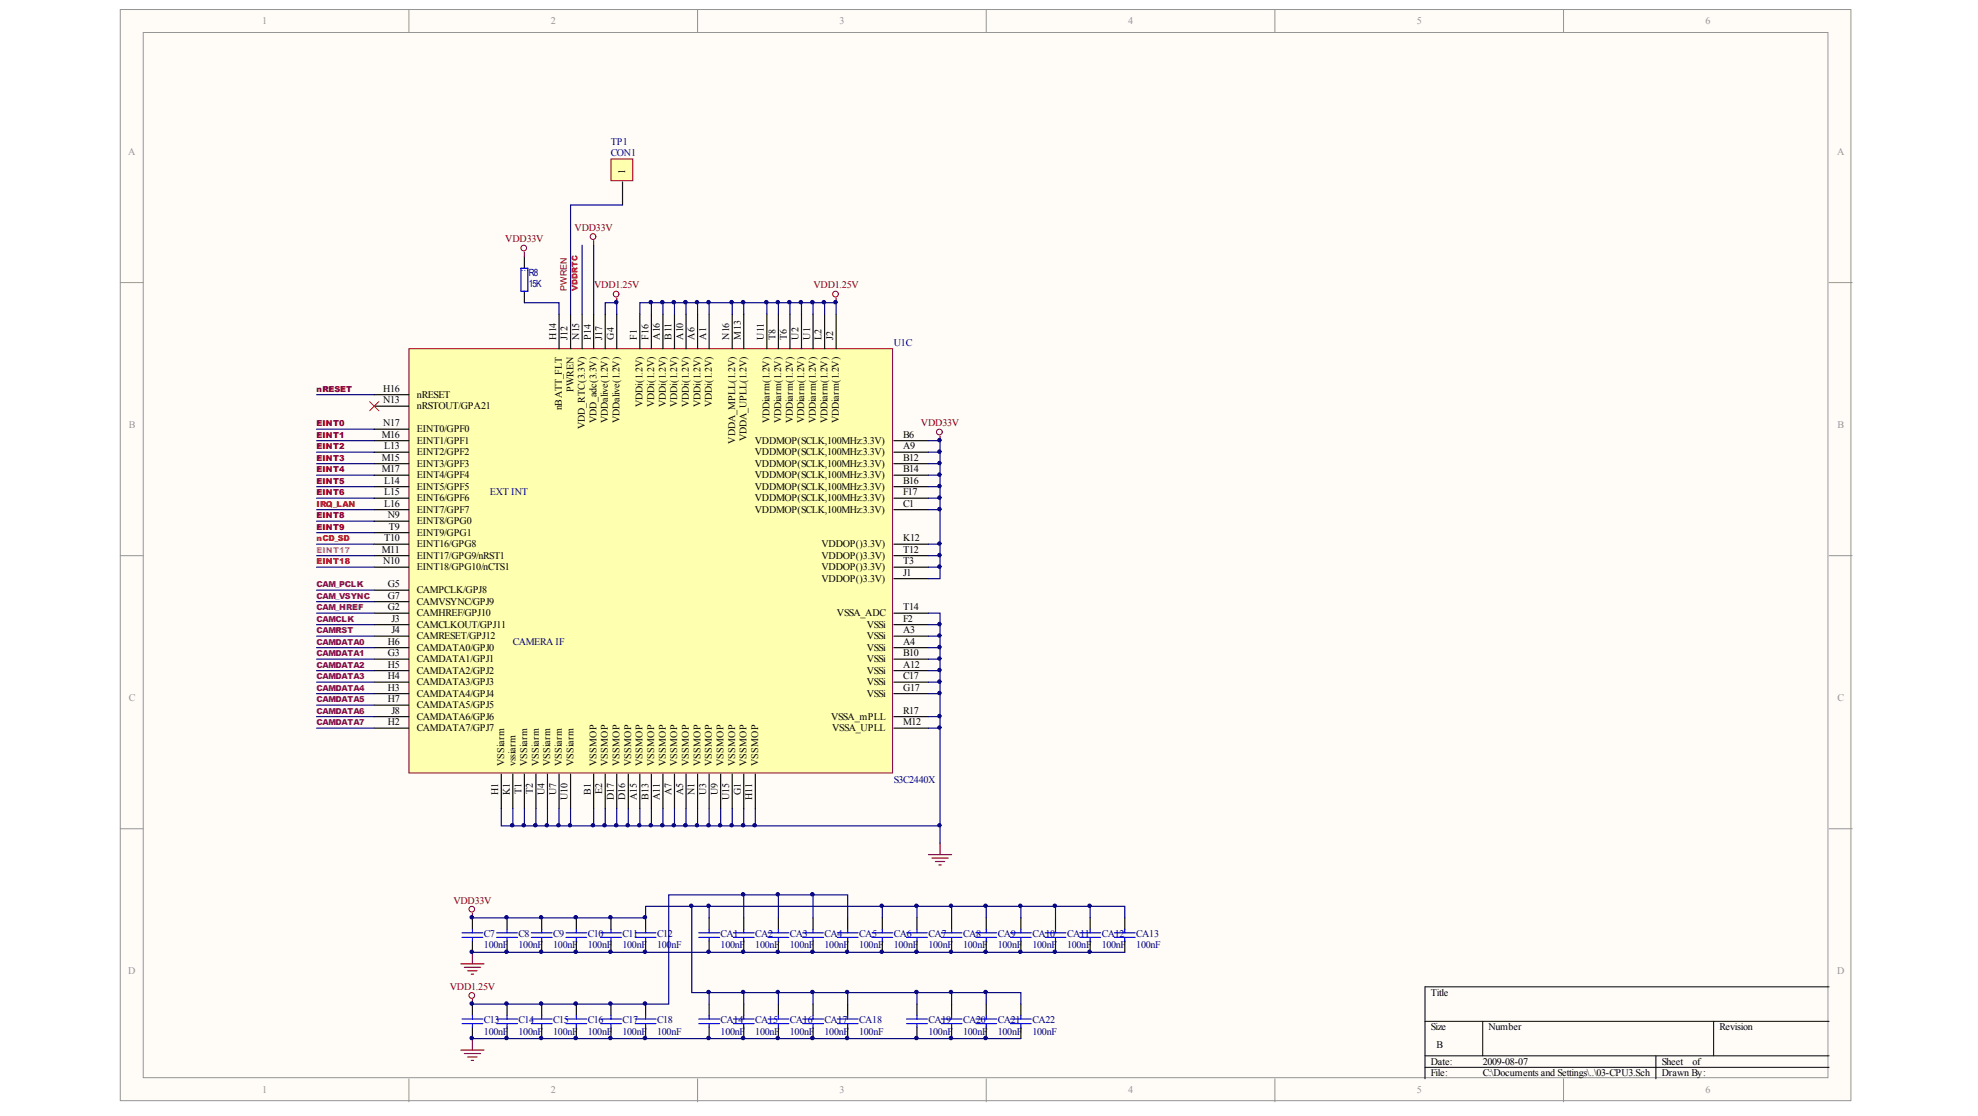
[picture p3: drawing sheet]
<svg xmlns="http://www.w3.org/2000/svg" width="234mm" height="132mm" viewBox="0 0 234 132" stroke-linecap="round" stroke-linejoin="round" font-family="sans-serif">
<defs><g id="words">
<g font-size="1.2" fill="#959595">
<text x="31" y="2.9">1</text>
<text x="65.1" y="2.9">2</text>
<text x="99.3" y="2.9">3</text>
<text x="133.4" y="2.9">4</text>
<text x="167.5" y="2.9">5</text>
<text x="201.7" y="2.9">6</text>
<text x="15.2" y="18.3">A</text>
<text x="217.2" y="18.3">A</text>
<text x="15.2" y="50.6">B</text>
<text x="217.3" y="50.6">B</text>
<text x="15.2" y="82.9">C</text>
<text x="217.3" y="82.9">C</text>
<text x="15.2" y="115.2">D</text>
<text x="217.2" y="115.2">D</text>
<text x="31" y="129.3">1</text>
<text x="65.1" y="129.3">2</text>
<text x="99.3" y="129.3">3</text>
<text x="133.4" y="129.3">4</text>
<text x="167.5" y="129.3">5</text>
<text x="201.7" y="129.3">6</text>
</g>
<g font-size="1.2" fill="#000080">
<text x="72.2" y="17.1">TP1</text>
<text x="72.2" y="18.5">CON1</text>
<text x="62.6" y="32.6">R8</text>
<text x="62.6" y="34">15K</text>
<text x="105.7" y="40.9">U1C</text>
<text x="57.9" y="58.6">EXT INT</text>
<text x="60.6" y="76.2">CAMERA IF</text>
<text x="105.7" y="92.5">S3C2440X</text>
<text x="57.2" y="110.8">C7</text>
<text x="57.2" y="112.1">100nF</text>
<text x="61.3" y="110.8">C8</text>
<text x="61.3" y="112.1">100nF</text>
<text x="65.4" y="110.8">C9</text>
<text x="65.4" y="112.1">100nF</text>
<text x="69.5" y="110.8">C10</text>
<text x="69.5" y="112.1">100nF</text>
<text x="73.6" y="110.8">C11</text>
<text x="73.6" y="112.1">100nF</text>
<text x="77.7" y="110.8">C12</text>
<text x="77.7" y="112.1">100</text>
<text x="79.4" y="112.1">nF</text>
<text x="85.2" y="110.8">CA1</text>
<text x="85.2" y="112.1">100nF</text>
<text x="89.3" y="110.8">CA2</text>
<text x="89.3" y="112.1">100nF</text>
<text x="93.4" y="110.8">CA3</text>
<text x="93.4" y="112.1">100nF</text>
<text x="97.5" y="110.8">CA4</text>
<text x="97.5" y="112.1">100nF</text>
<text x="101.6" y="110.8">CA5</text>
<text x="101.6" y="112.1">100nF</text>
<text x="105.7" y="110.8">CA6</text>
<text x="105.7" y="112.1">100nF</text>
<text x="109.8" y="110.8">CA7</text>
<text x="109.8" y="112.1">100nF</text>
<text x="113.9" y="110.8">CA8</text>
<text x="113.9" y="112.1">100nF</text>
<text x="118" y="110.8">CA9</text>
<text x="118" y="112.1">100nF</text>
<text x="122.1" y="110.8">CA10</text>
<text x="122.1" y="112.1">100nF</text>
<text x="126.2" y="110.8">CA11</text>
<text x="126.2" y="112.1">100nF</text>
<text x="130.3" y="110.8">CA12</text>
<text x="130.3" y="112.1">100nF</text>
<text x="134.4" y="110.8">CA13</text>
<text x="134.4" y="112.1">100nF</text>
<text x="57.2" y="121">C13</text>
<text x="57.2" y="122.3">100nF</text>
<text x="61.3" y="121">C14</text>
<text x="61.3" y="122.3">100nF</text>
<text x="65.4" y="121">C15</text>
<text x="65.4" y="122.3">100nF</text>
<text x="69.5" y="121">C16</text>
<text x="69.5" y="122.3">100nF</text>
<text x="73.6" y="121">C17</text>
<text x="73.6" y="122.3">100nF</text>
<text x="77.7" y="121">C18</text>
<text x="77.7" y="122.3">100nF</text>
<text x="85.2" y="121">CA14</text>
<text x="85.2" y="122.3">100nF</text>
<text x="89.3" y="121">CA15</text>
<text x="89.3" y="122.3">100nF</text>
<text x="93.4" y="121">CA16</text>
<text x="93.4" y="122.3">100nF</text>
<text x="97.5" y="121">CA17</text>
<text x="97.5" y="122.3">100nF</text>
<text x="101.6" y="121">CA18</text>
<text x="101.6" y="122.3">100nF</text>
<text x="109.8" y="121">CA19</text>
<text x="109.8" y="122.3">100nF</text>
<text x="113.9" y="121">CA20</text>
<text x="113.9" y="122.3">100nF</text>
<text x="118" y="121">CA21</text>
<text x="118" y="122.3">100nF</text>
<text x="122.1" y="121">CA22</text>
<text x="122.1" y="122.3">100nF</text>
</g>
<g font-size="1.2">
<text x="73.9" y="20.6" transform="rotate(-90 73.9 20.6)">1</text>
<text x="65.7" y="40.1" transform="rotate(-90 65.7 40.1)">H14</text>
<text x="67.1" y="40.1" transform="rotate(-90 67.1 40.1)">J12</text>
<text x="68.5" y="40.1" transform="rotate(-90 68.5 40.1)">N15</text>
<text x="69.8" y="40.1" transform="rotate(-90 69.8 40.1)">P14</text>
<text x="71.2" y="40.1" transform="rotate(-90 71.2 40.1)">J17</text>
<text x="72.6" y="40.1" transform="rotate(-90 72.6 40.1)">G4</text>
<text x="75.3" y="40.1" transform="rotate(-90 75.3 40.1)">F1</text>
<text x="76.7" y="40.1" transform="rotate(-90 76.7 40.1)">F16</text>
<text x="78" y="40.1" transform="rotate(-90 78 40.1)">A16</text>
<text x="79.4" y="40.1" transform="rotate(-90 79.4 40.1)">B11</text>
<text x="80.8" y="40.1" transform="rotate(-90 80.8 40.1)">A10</text>
<text x="82.1" y="40.1" transform="rotate(-90 82.1 40.1)">A6</text>
<text x="83.5" y="40.1" transform="rotate(-90 83.5 40.1)">A1</text>
<text x="86.2" y="40.1" transform="rotate(-90 86.2 40.1)">N16</text>
<text x="87.6" y="40.1" transform="rotate(-90 87.6 40.1)">M13</text>
<text x="90.3" y="40.1" transform="rotate(-90 90.3 40.1)">U11</text>
<text x="91.7" y="40.1" transform="rotate(-90 91.7 40.1)">T8</text>
<text x="93.1" y="40.1" transform="rotate(-90 93.1 40.1)">T6</text>
<text x="94.4" y="40.1" transform="rotate(-90 94.4 40.1)">U2</text>
<text x="95.8" y="40.1" transform="rotate(-90 95.8 40.1)">U1</text>
<text x="97.2" y="40.1" transform="rotate(-90 97.2 40.1)">L2</text>
<text x="98.5" y="40.1" transform="rotate(-90 98.5 40.1)">J2</text>
<text x="45.3" y="46.3">H16</text>
<text x="45.3" y="47.7">N13</text>
<text x="49.3" y="47">nRESET</text>
<text x="67.8" y="46.4" transform="rotate(-90 67.8 46.4)">PWREN</text>
<text x="45.1" y="51.8">M16</text>
<text x="45.3" y="50.4">N17</text>
<text x="45.4" y="53.1">L13</text>
<text x="49.3" y="48.4">nRSTOUT/GPA21</text>
<text x="49.3" y="51.1">EINT0/GPF0</text>
<text x="49.3" y="52.4">EINT1/GPF1</text>
<text x="49.3" y="53.8">EINT2/GPF2</text>
<text x="66.4" y="48.5" transform="rotate(-90 66.4 48.5)">nBATT_FLT</text>
<text x="69.2" y="50.8" transform="rotate(-90 69.2 50.8)">VDD_RTC(3.3V)</text>
<text x="70.5" y="50.1" transform="rotate(-90 70.5 50.1)">VDD_adc(3.3V)</text>
<text x="71.9" y="50.1" transform="rotate(-90 71.9 50.1)">VDDalive(1.2V)</text>
<text x="73.3" y="50.1" transform="rotate(-90 73.3 50.1)">VDDalive(1.2V)</text>
<text x="76" y="48.1" transform="rotate(-90 76 48.1)">VDDi(1.2V)</text>
<text x="77.4" y="48.1" transform="rotate(-90 77.4 48.1)">VDDi(1.2V)</text>
<text x="78.7" y="48.1" transform="rotate(-90 78.7 48.1)">VDDi(1.2V)</text>
<text x="80.1" y="48.1" transform="rotate(-90 80.1 48.1)">VDDi(1.2V)</text>
<text x="81.5" y="48.1" transform="rotate(-90 81.5 48.1)">VDDi(1.2V)</text>
<text x="82.8" y="48.1" transform="rotate(-90 82.8 48.1)">VDDi(1.2V)</text>
<text x="84.2" y="48.1" transform="rotate(-90 84.2 48.1)">VDDi(1.2V)</text>
<text x="86.9" y="52.4" transform="rotate(-90 86.9 52.4)">VDDA_MPLL(1.2V)</text>
<text x="88.3" y="52.2" transform="rotate(-90 88.3 52.2)">VDDA_UPLL(1.2V)</text>
<text x="89.3" y="53.8">VDDMOP(SCLK,100MHz:3.3V)</text>
<text x="89.3" y="52.4">VDDMOP(SCLK,100MHz:3.3V)</text>
<text x="91" y="50.1" transform="rotate(-90 91 50.1)">VDDiarm(1.2V)</text>
<text x="92.4" y="50.1" transform="rotate(-90 92.4 50.1)">VDDiarm(1.2V)</text>
<text x="93.7" y="50.1" transform="rotate(-90 93.7 50.1)">VDDiarm(1.2V)</text>
<text x="95.1" y="50.1" transform="rotate(-90 95.1 50.1)">VDDiarm(1.2V)</text>
<text x="96.5" y="50.1" transform="rotate(-90 96.5 50.1)">VDDiarm(1.2V)</text>
<text x="97.8" y="50.1" transform="rotate(-90 97.8 50.1)">VDDiarm(1.2V)</text>
<text x="99.2" y="50.1" transform="rotate(-90 99.2 50.1)">VDDiarm(1.2V)</text>
<text x="106.8" y="53.1">A9</text>
<text x="106.8" y="51.8">B6</text>
<text x="45.1" y="54.5">M15</text>
<text x="45.1" y="55.8">M17</text>
<text x="45.4" y="57.2">L14</text>
<text x="45.4" y="58.6">L15</text>
<text x="45.4" y="59.9">L16</text>
<text x="49.3" y="55.2">EINT3/GPF3</text>
<text x="49.3" y="56.5">EINT4/GPF4</text>
<text x="49.3" y="57.9">EINT5/GPF5</text>
<text x="49.3" y="59.2">EINT6/GPF6</text>
<text x="89.3" y="59.2">VDDMOP(SCLK,100MHz:3.3V)</text>
<text x="89.3" y="57.9">VDDMOP(SCLK,100MHz:3.3V)</text>
<text x="89.3" y="56.5">VDDMOP(SCLK,100MHz:3.3V)</text>
<text x="89.3" y="55.2">VDDMOP(SCLK,100MHz:3.3V)</text>
<text x="106.8" y="59.9">C1</text>
<text x="106.8" y="58.6">F17</text>
<text x="106.8" y="57.2">B16</text>
<text x="106.8" y="55.8">B14</text>
<text x="106.8" y="54.5">B12</text>
<text x="45.1" y="65.4">M11</text>
<text x="45.4" y="64">T10</text>
<text x="45.9" y="61.3">N9</text>
<text x="46" y="62.6">T9</text>
<text x="49.3" y="60.6">EINT7/GPF7</text>
<text x="49.3" y="62">EINT8/GPG0</text>
<text x="49.3" y="63.3">EINT9/GPG1</text>
<text x="49.3" y="64.7">EINT16/GPG8</text>
<text x="89.3" y="60.6">VDDMOP(SCLK,100MHz:3.3V)</text>
<text x="97.1" y="64.7">VDDOP()3.3V)</text>
<text x="106.8" y="65.4">T12</text>
<text x="106.8" y="64">K12</text>
<text x="45.3" y="66.7">N10</text>
<text x="45.9" y="69.4">G5</text>
<text x="45.9" y="70.8">G7</text>
<text x="49.3" y="66">EINT17/GPG9/nRST1</text>
<text x="49.3" y="67.4">EINT18/GPG10/nCTS1</text>
<text x="49.3" y="70.1">CAMPCLK/GPJ8</text>
<text x="49.3" y="71.5">CAMVSYNC/GPJ9</text>
<text x="97.1" y="68.8">VDDOP()3.3V)</text>
<text x="97.1" y="67.4">VDDOP()3.3V)</text>
<text x="97.1" y="66">VDDOP()3.3V)</text>
<text x="106.8" y="68.1">J1</text>
<text x="106.8" y="66.7">T3</text>
<text x="45.9" y="72.2">G2</text>
<text x="45.9" y="76.2">H6</text>
<text x="45.9" y="77.6">G3</text>
<text x="46.3" y="73.5">J3</text>
<text x="46.3" y="74.9">J4</text>
<text x="49.3" y="72.8">CAMHREF/GPJ10</text>
<text x="49.3" y="74.2">CAMCLKOUT/GPJ11</text>
<text x="49.3" y="75.6">CAMRESET/GPJ12</text>
<text x="49.3" y="76.9">CAMDATA0/GPJ0</text>
<text x="99" y="72.8">VSSA_ADC</text>
<text x="102.5" y="76.9">VSSi</text>
<text x="102.5" y="75.6">VSSi</text>
<text x="102.5" y="74.2">VSSi</text>
<text x="106.8" y="77.6">B10</text>
<text x="106.8" y="76.2">A4</text>
<text x="106.8" y="74.9">A3</text>
<text x="106.8" y="73.5">F2</text>
<text x="106.8" y="72.2">T14</text>
<text x="45.9" y="79">H5</text>
<text x="45.9" y="80.3">H4</text>
<text x="45.9" y="81.7">H3</text>
<text x="45.9" y="83">H7</text>
<text x="49.3" y="78.3">CAMDATA1/GPJ1</text>
<text x="49.3" y="79.6">CAMDATA2/GPJ2</text>
<text x="49.3" y="81">CAMDATA3/GPJ3</text>
<text x="49.3" y="82.4">CAMDATA4/GPJ4</text>
<text x="49.3" y="83.7">CAMDATA5/GPJ5</text>
<text x="102.5" y="82.4">VSSi</text>
<text x="102.5" y="81">VSSi</text>
<text x="102.5" y="79.6">VSSi</text>
<text x="102.5" y="78.3">VSSi</text>
<text x="106.8" y="81.7">G17</text>
<text x="106.8" y="80.3">C17</text>
<text x="106.8" y="79">A12</text>
<text x="45.9" y="85.7">H2</text>
<text x="46.3" y="84.4">J8</text>
<text x="49.3" y="85.1">CAMDATA6/GPJ6</text>
<text x="49.3" y="86.4">CAMDATA7/GPJ7</text>
<text x="98.3" y="85.1">VSSA_mPLL</text>
<text x="98.4" y="86.4">VSSA_UPLL</text>
<text x="106.8" y="85.7">M12</text>
<text x="106.8" y="84.4">R17</text>
<text x="58.9" y="94" transform="rotate(-90 58.9 94)">H1</text>
<text x="59.6" y="90.6" transform="rotate(-90 59.6 90.6)">VSSiarm</text>
<text x="60.3" y="94" transform="rotate(-90 60.3 94)">K1</text>
<text x="61" y="90.6" transform="rotate(-90 61 90.6)">vssiarm</text>
<text x="61.7" y="93.9" transform="rotate(-90 61.7 93.9)">T1</text>
<text x="62.3" y="90.6" transform="rotate(-90 62.3 90.6)">VSSiarm</text>
<text x="63" y="93.9" transform="rotate(-90 63 93.9)">T2</text>
<text x="63.7" y="90.6" transform="rotate(-90 63.7 90.6)">VSSiarm</text>
<text x="64.4" y="94" transform="rotate(-90 64.4 94)">U4</text>
<text x="65.1" y="90.6" transform="rotate(-90 65.1 90.6)">VSSiarm</text>
<text x="65.7" y="94" transform="rotate(-90 65.7 94)">U7</text>
<text x="66.4" y="90.6" transform="rotate(-90 66.4 90.6)">VSSiarm</text>
<text x="67.1" y="94.6" transform="rotate(-90 67.1 94.6)">U10</text>
<text x="67.8" y="90.6" transform="rotate(-90 67.8 90.6)">VSSiarm</text>
<text x="69.8" y="94" transform="rotate(-90 69.8 94)">B1</text>
<text x="70.5" y="90.6" transform="rotate(-90 70.5 90.6)">VSSMOP</text>
<text x="71.2" y="93.9" transform="rotate(-90 71.2 93.9)">E2</text>
<text x="71.9" y="90.6" transform="rotate(-90 71.9 90.6)">VSSMOP</text>
<text x="72.6" y="94.6" transform="rotate(-90 72.6 94.6)">D17</text>
<text x="73.3" y="90.6" transform="rotate(-90 73.3 90.6)">VSSMOP</text>
<text x="73.9" y="94.6" transform="rotate(-90 73.9 94.6)">D16</text>
<text x="74.6" y="90.6" transform="rotate(-90 74.6 90.6)">VSSMOP</text>
<text x="75.3" y="94.6" transform="rotate(-90 75.3 94.6)">A15</text>
<text x="76" y="90.6" transform="rotate(-90 76 90.6)">VSSMOP</text>
<text x="76.7" y="94.6" transform="rotate(-90 76.7 94.6)">B13</text>
<text x="77.4" y="90.6" transform="rotate(-90 77.4 90.6)">VSSMOP</text>
<text x="78" y="94.6" transform="rotate(-90 78 94.6)">A11</text>
<text x="78.7" y="90.6" transform="rotate(-90 78.7 90.6)">VSSMOP</text>
<text x="79.4" y="94" transform="rotate(-90 79.4 94)">A7</text>
<text x="80.1" y="90.6" transform="rotate(-90 80.1 90.6)">VSSMOP</text>
<text x="80.8" y="94" transform="rotate(-90 80.8 94)">A5</text>
<text x="81.5" y="90.6" transform="rotate(-90 81.5 90.6)">VSSMOP</text>
<text x="82.1" y="94" transform="rotate(-90 82.1 94)">N1</text>
<text x="82.8" y="90.6" transform="rotate(-90 82.8 90.6)">VSSMOP</text>
<text x="83.5" y="94" transform="rotate(-90 83.5 94)">U3</text>
<text x="84.2" y="90.6" transform="rotate(-90 84.2 90.6)">VSSMOP</text>
<text x="84.9" y="94" transform="rotate(-90 84.9 94)">U9</text>
<text x="85.5" y="90.6" transform="rotate(-90 85.5 90.6)">VSSMOP</text>
<text x="86.2" y="94.6" transform="rotate(-90 86.2 94.6)">U15</text>
<text x="86.9" y="90.6" transform="rotate(-90 86.9 90.6)">VSSMOP</text>
<text x="87.6" y="94" transform="rotate(-90 87.6 94)">G1</text>
<text x="88.3" y="90.6" transform="rotate(-90 88.3 90.6)">VSSMOP</text>
<text x="89" y="94.6" transform="rotate(-90 89 94.6)">H11</text>
<text x="89.6" y="90.6" transform="rotate(-90 89.6 90.6)">VSSMOP</text>
<text x="169.2" y="117.7">Title</text>
<text x="169.2" y="121.8">Size</text>
<text x="169.2" y="125.9">Date:</text>
<text x="169.9" y="123.9">B</text>
<text x="175.3" y="125.9">2009-08-07</text>
<text x="176" y="121.8">Number</text>
<text x="196.5" y="125.9">Sheet</text>
<text x="200.1" y="125.9">of</text>
<text x="203.3" y="121.8">Revision</text>
<text x="169.2" y="127.3">File:</text>
<text x="175.3" y="127.3">C:\Documents and Settings\..\03-CPU3.Sch</text>
<text x="196.5" y="127.3">Drawn By:</text>
</g>
<g font-size="1.2" fill="#800000">
<text x="59.8" y="28.7">VDD33V</text>
<text x="67.9" y="27.3">VDD33V</text>
<text x="70.3" y="34.1">VDD1.25V</text>
<text x="96.2" y="34.1">VDD1.25V</text>
<text x="108.9" y="50.4">VDD33V</text>
<text x="53.6" y="106.8">VDD33V</text>
<text x="53.2" y="117">VDD1.25V</text>
</g>
<g font-size="1" fill="#800000">
<text x="67" y="34.4" transform="rotate(-90 67 34.4)">PWREN</text>
<text x="37.4" y="46.3">nRESET</text>
<text x="37.4" y="50.4">EINT0</text>
<text x="37.4" y="51.8">EINT1</text>
<text x="37.4" y="53.1">EINT2</text>
<text x="37.4" y="54.5">EINT3</text>
<text x="37.4" y="55.8">EINT4</text>
<text x="37.4" y="57.2">EINT5</text>
<text x="37.4" y="58.6">EINT6</text>
<text x="37.4" y="62.6">EINT9</text>
<text x="37.4" y="61.3">EINT8</text>
</g>
<g font-size="1" fill="#f00">
<text x="37.4" y="59.9">IRQ_LAN</text>
<text x="37.4" y="64">nCD_SD</text>
<text x="37.4" y="66.7">EINT18</text>
</g>
<text font-size="1" fill="#f0f" x="37.4" y="65.4">EINT17</text>
<g font-size="1" fill="#800080">
<text x="37.4" y="69.4">CAM_PCLK</text>
<text x="37.4" y="70.8">CAM_VSYNC</text>
<text x="37.4" y="72.2">CAM_HREF</text>
<text x="37.4" y="73.5">CAMCLK</text>
<text x="37.4" y="74.9">CAMRST</text>
<text x="37.4" y="76.2">CAMDATA0</text>
<text x="37.4" y="77.6">CAMDATA1</text>
<text x="37.4" y="78.9">CAMDATA2</text>
<text x="37.4" y="80.3">CAMDATA3</text>
<text x="37.4" y="81.7">CAMDATA4</text>
<text x="37.4" y="83">CAMDATA5</text>
<text x="37.4" y="84.4">CAMDATA6</text>
<text x="37.4" y="85.7">CAMDATA7</text>
</g>
<text font-size=".9" fill="#f00" x="68.3" y="34.4" transform="rotate(-90 68.3 34.4)">VDDRTC</text>
</g></defs>
<g fill="#fffcf8" stroke="#959595" stroke-width=".12">
<path d="M14.2 1.1h204.7v129h-204.7z"/>
<path d="M16.9 3.8h199.2v123.6h-199.2z"/>
</g>
<g fill="none" stroke="#959595" stroke-width=".12">
<path d="M48.4 1.1v2.7M82.5 1.1v2.7M116.6 1.1v2.7M150.8 1.1v2.7M184.9 1.1v2.7M14.2 33.4h2.8M216.3 33.4h2.7M14.2 65.7h2.8M216.3 65.7h2.7M14.2 98h2.8M216.3 98h2.7M48.4 127.5v2.8"/>
<path d="M82.5 127.5v2.8M116.6 127.5v2.8M150.8 127.5v2.8M184.9 127.5v2.8"/>
</g>
<path d="M216.3 116.7h-47.8v10.8M168.5 120.7h47.8M168.5 124.8h47.8M168.5 126.2h47.8M175.3 120.7v4.1M195.8 124.8v2.7M202.6 120.7v4.1" fill="none" stroke="#000" stroke-width=".12"/>
<path d="M48.4 41.2h57.1v50.2h-57.1z" fill="#ffffb0" stroke="#800000" stroke-width=".12"/>
<g fill="none" stroke="#000" stroke-width=".14">
<path d="M62 30.4v1.3M62 34.4v1.4M66.1 37.1v4.1M67.5 37.1v4.1M68.8 37.1v4.1M70.2 37.1v4.1M71.6 37.1v4.1M72.9 37.1v4.1M75.7 37.1v4.1M77 37.1v4.1M78.4 37.1v4.1M79.8 37.1v4.1"/>
<path d="M81.1 37.1v4.1M82.5 37.1v4.1M83.9 37.1v4.1M86.6 37.1v4.1M87.9 37.1v4.1M90.7 37.1v4.1M92 37.1v4.1M93.4 37.1v4.1M94.8 37.1v4.1M96.1 37.1v4.1M97.5 37.1v4.1M98.9 37.1v4.1"/>
<path d="M44.3 46.7h4.1M44.3 48h4.1M44.3 50.7h4.1M44.3 52.1h4.1M44.3 53.5h4.1M44.3 54.8h4.1M44.3 56.2h4.1M44.3 57.5h4.1M44.3 58.9h4.1M105.7 52.1h4.1M105.7 53.5h4.1M105.7 54.8h4.1"/>
<path d="M105.7 56.2h4.1M105.7 57.5h4.1M105.7 58.9h4.1M44.3 60.3h4.1M44.3 61.6h4.1M44.3 63h4.1M44.3 64.3h4.1M44.3 65.7h4.1M44.3 67.1h4.1M44.3 69.8h4.1M44.3 71.1h4.1M44.3 72.5h4.1"/>
<path d="M44.3 73.8h4.1M44.3 75.2h4.1M44.3 76.6h4.1M44.3 77.9h4.1M44.3 79.3h4.1M105.7 60.3h4.1M105.7 64.3h4.1M105.7 65.7h4.1M105.7 67.1h4.1M105.7 72.5h4.1M105.7 73.8h4.1M105.7 75.2h4.1"/>
<path d="M105.7 76.6h4.1M105.7 77.9h4.1M105.7 79.3h4.1M105.7 68.4h4.1M44.3 80.6h4.1M44.3 82h4.1M44.3 83.4h4.1M44.3 84.7h4.1M44.3 86.1h4.1M59.3 91.5v4.1M60.6 91.5v4.1M62 91.5v4.1"/>
<path d="M63.4 91.5v4.1M64.7 91.5v4.1M66.1 91.5v4.1M67.5 91.5v4.1M70.2 91.5v4.1M71.6 91.5v4.1M72.9 91.5v4.1M74.3 91.5v4.1M75.7 91.5v4.1M77 91.5v4.1M78.4 91.5v4.1M79.8 91.5v4.1"/>
<path d="M81.1 91.5v4.1M82.5 91.5v4.1M83.9 91.5v4.1M85.2 91.5v4.1M86.6 91.5v4.1M87.9 91.5v4.1M89.3 91.5v4.1M105.7 80.6h4.1M105.7 82h4.1M105.7 84.7h4.1M105.7 86.1h4.1M55.9 108.5v1.4"/>
<path d="M55.9 111.2v1.4M55.9 118.7v1.4M60 108.5v1.4M60 111.2v1.4M60 118.7v1.4M64.1 108.5v1.4M64.1 111.2v1.4M64.1 118.7v1.4M68.1 108.5v1.4M68.1 111.2v1.4M68.1 118.7v1.4M72.2 108.5v1.4"/>
<path d="M72.2 111.2v1.4M72.2 118.7v1.4M76.3 108.5v1.4M76.3 111.2v1.4M76.3 118.7v1.4M55.9 121.4v1.4M60 121.4v1.4M64.1 121.4v1.4M68.1 121.4v1.4M72.2 121.4v1.4M76.3 121.4v1.4"/>
</g>
<g fill="none" stroke="#000080" stroke-width=".14">
<path d="M68.8 29v8.1M75.7 37.1v-1.3h23.2v1.3M77 35.8v1.3M78.4 35.8v1.3M79.8 35.8v1.3M81.1 35.8v1.3M82.5 35.8v1.3M83.9 35.8v1.3M86.6 35.8v1.3M87.9 35.8v1.3M90.7 35.8v1.3M92 35.8v1.3"/>
<path d="M93.4 35.8v1.3M94.8 35.8v1.3M96.1 35.8v1.3M97.5 35.8v1.3M37.4 56.2h6.9M37.4 54.8h6.9M37.4 53.5h6.9M37.4 52.1h6.9M37.4 50.7h6.9M37.4 46.7h6.9M37.4 57.5h6.9M37.4 58.9h6.9"/>
<path d="M109.8 56.2h1.4M109.8 54.8h1.4M109.8 53.5h1.4M109.8 57.5h1.4M109.8 58.9h1.4M37.4 77.9h6.9M37.4 76.6h6.9M37.4 75.2h6.9M37.4 73.8h6.9M37.4 72.5h6.9M37.4 71.1h6.9M37.4 69.8h6.9"/>
<path d="M37.4 67.1h6.9M37.4 63h6.9M37.4 61.6h6.9M37.4 60.3h6.9M37.4 79.3h6.9M37.4 64.3h6.9M37.4 65.7h6.9M109.8 77.9h1.4M109.8 76.6h1.4M109.8 75.2h1.4M109.8 73.8h1.4M109.8 67.1h1.4"/>
<path d="M109.8 60.3h1.4M109.8 79.3h1.4M109.8 65.7h1.4M37.4 80.6h6.9M37.4 82h6.9M37.4 83.4h6.9M37.4 84.7h6.9M37.4 86.1h6.9M59.3 95.6v2h51.9M60.6 95.6v2M62 95.6v2M63.4 95.6v2"/>
<path d="M64.7 95.6v2M66.1 95.6v2M67.5 95.6v2M70.2 95.6v2M71.6 95.6v2M72.9 95.6v2M74.3 95.6v2M75.7 95.6v2M77 95.6v2M78.4 95.6v2M79.8 95.6v2M81.1 95.6v2"/>
<path d="M82.5 95.6v2M83.9 95.6v2M85.2 95.6v2M86.6 95.6v2M87.9 95.6v2M89.3 95.6v2M109.8 80.6h1.4M109.8 82h1.4M109.8 84.7h1.4M109.8 86.1h1.4"/>
</g>
<g fill="none" stroke="#800000" stroke-width=".12">
<circle cx="61.9" cy="29.3" r=".33"/>
<circle cx="70.1" cy="28" r=".34"/>
<circle cx="72.9" cy="34.8" r=".34"/>
<circle cx="98.8" cy="34.8" r=".34"/>
<circle cx="111.1" cy="51.1" r=".34"/>
<circle cx="55.8" cy="117.7" r=".34"/>
<circle cx="55.8" cy="107.5" r=".33"/>
</g>
<g fill="none" stroke="#800000" stroke-width=".14">
<path d="M62 29.8v.6M70.2 28.4v.6M72.9 35.2v.6M98.9 35.2v.6M111.2 51.6v.5M111.2 99.7v1.3M54.5 114h2.7M54.9 114.4h1.9M55.3 114.8h1.1M55.7 115.2h.3M55.9 108v.5M55.9 112.6v1.4"/>
<path d="M55.9 118.2v.5M109.8 101h2.7M110.2 101.4h1.9M110.6 101.9h1.1M111 102.3h.3M54.5 124.1h2.7M54.9 124.6h1.9M55.3 125h1.1M55.7 125.4h.3M55.9 122.8v1.3"/>
</g>
<g fill="none" stroke="#00f" stroke-width=".14">
<path d="M61.6 31.7h.8v2.7h-.8zM54.6 110.8h2.5M54.6 110.3h2.5M55.9 109.9v.4M55.9 110.8v.4M58.7 110.8h2.5M58.7 110.3h2.5M60 109.9v.4M60 110.8v.4M62.8 110.8h2.5M62.8 110.3h2.5M64.1 109.9v.4"/>
<path d="M64.1 110.8v.4M66.9 110.8h2.5M66.9 110.3h2.5M68.1 109.9v.4M68.1 110.8v.4M71 110.8h2.5M71 110.3h2.5M72.2 109.9v.4M72.2 110.8v.4M75.1 110.8h2.5M75.1 110.3h2.5M76.3 109.9v.4"/>
<path d="M76.3 110.8v.4M54.6 121h2.5M54.6 120.5h2.5M55.9 120.1v.4M55.9 121v.4M58.7 121h2.5M58.7 120.5h2.5M60 120.1v.4M60 121v.4M62.8 121h2.5M62.8 120.5h2.5M64.1 120.1v.4"/>
<path d="M64.1 121v.4M66.9 121h2.5M66.9 120.5h2.5M68.1 120.1v.4M68.1 121v.4M71 121h2.5M71 120.5h2.5M72.2 120.1v.4M72.2 121v.4M75.1 121h2.5M75.1 120.5h2.5M76.3 120.1v.4"/>
<path d="M76.3 121v.4"/>
</g>
<path d="M62.4 32h-.8" fill="none" stroke="#00f" stroke-width=".12" stroke-dasharray="0 .3"/>
<path d="M72.2 18.8h2.6v2.6h-2.6z" fill="#ffffb0" stroke="#800000" stroke-width=".12"/>
<g fill="none" stroke="#000" stroke-width=".14">
<path d="M73.6 21.5v2.7M83.9 108.5v1.4M83.9 111.2v1.4M83.9 118.7v1.4M87.9 108.5v1.4M87.9 111.2v1.4M87.9 118.7v1.4M92 108.5v1.4M92 111.2v1.4M92 118.7v1.4M96.1 108.5v1.4M96.1 111.2v1.4"/>
<path d="M96.1 118.7v1.4M100.2 108.5v1.4M100.2 111.2v1.4M100.2 118.7v1.4M104.3 108.5v1.4M104.3 111.2v1.4M108.4 108.5v1.4M108.4 111.2v1.4M108.4 118.7v1.4M112.5 108.5v1.4M112.5 111.2v1.4M112.5 118.7v1.4"/>
<path d="M116.6 108.5v1.4M116.6 111.2v1.4M116.6 118.7v1.4M120.7 108.5v1.4M120.7 111.2v1.4M120.7 118.7v1.4M124.8 108.5v1.4M124.8 111.2v1.4M128.9 108.5v1.4M128.9 111.2v1.4M133 108.5v1.4M133 111.2v1.4"/>
<path d="M83.9 121.4v1.4M87.9 121.4v1.4M92 121.4v1.4M96.1 121.4v1.4M100.2 121.4v1.4M108.4 121.4v1.4M112.5 121.4v1.4M116.6 121.4v1.4M120.7 121.4v1.4"/>
</g>
<path d="M43.7 47.5l1.1 1.1M44.8 47.5l-1.1 1.1" fill="none" stroke="#f00" stroke-width=".12"/>
<g fill="none" stroke="#00f" stroke-width=".14">
<path d="M82.6 110.8h2.5M82.6 110.3h2.5M83.9 109.9v.4M83.9 110.8v.4M86.7 110.8h2.5M86.7 110.3h2.5M87.9 109.9v.4M87.9 110.8v.4M90.8 110.8h2.5M90.8 110.3h2.5M92 109.9v.4M92 110.8v.4"/>
<path d="M94.9 110.8h2.5M94.9 110.3h2.5M96.1 109.9v.4M96.1 110.8v.4M99 110.8h2.5M99 110.3h2.5M100.2 109.9v.4M100.2 110.8v.4M103.1 110.8h2.5M103.1 110.3h2.5M104.3 109.9v.4M104.3 110.8v.4"/>
<path d="M107.2 110.8h2.5M107.2 110.3h2.5M108.4 109.9v.4M108.4 110.8v.4M111.3 110.8h2.5M111.3 110.3h2.5M112.5 109.9v.4M112.5 110.8v.4M115.4 110.8h2.4M115.4 110.3h2.4M116.6 109.9v.4M116.6 110.8v.4"/>
<path d="M119.5 110.8h2.4M119.5 110.3h2.4M120.7 109.9v.4M120.7 110.8v.4M123.6 110.8h2.4M123.6 110.3h2.4M124.8 109.9v.4M124.8 110.8v.4M127.7 110.8h2.4M127.7 110.3h2.4M128.9 109.9v.4M128.9 110.8v.4"/>
<path d="M131.8 110.8h2.4M131.8 110.3h2.4M133 109.9v.4M133 110.8v.4M82.6 121h2.5M82.6 120.5h2.5M83.9 120.1v.4M83.9 121v.4M86.7 121h2.5M86.7 120.5h2.5M87.9 120.1v.4M87.9 121v.4"/>
<path d="M90.8 121h2.5M90.8 120.5h2.5M92 120.1v.4M92 121v.4M94.9 121h2.5M94.9 120.5h2.5M96.1 120.1v.4M96.1 121v.4M99 121h2.5M99 120.5h2.5M100.2 120.1v.4M100.2 121v.4"/>
<path d="M107.2 121h2.5M107.2 120.5h2.5M108.4 120.1v.4M108.4 121v.4M111.3 121h2.5M111.3 120.5h2.5M112.5 120.1v.4M112.5 121v.4M115.4 121h2.4M115.4 120.5h2.4M116.6 120.1v.4M116.6 121v.4"/>
<path d="M119.5 121h2.4M119.5 120.5h2.4M120.7 120.1v.4M120.7 121v.4"/>
</g>
<g fill="none" stroke="#000080" stroke-width=".14">
<path d="M62 35.8h4.1v1.3M70.2 29v8.1M71.6 37.1v-1.3h1.3v1.3M73.6 24.2h-6.1v12.9M109.8 52.1h1.4v12.2h-1.4M109.8 72.5h1.4v27.2M111.2 64.3v4.1h-1.4M55.9 108.5h20.4v-1.3h56.7v1.3M55.9 112.6h77.1M81.8 107.2v10.1h38.9v1.4M83.9 107.2v1.3M83.9 117.3v1.4"/>
<path d="M87.9 105.8v2.7M87.9 117.3v1.4M92 105.8v2.7M92 117.3v1.4M96.1 105.8v2.7M96.1 117.3v1.4M100.2 108.5v-2.7h-21.1v12.9h-23.2M100.2 117.3v1.4M104.3 107.2v1.3M108.4 107.2v1.3M108.4 117.3v1.4M112.5 107.2v1.3"/>
<path d="M112.5 117.3v1.4M116.6 107.2v1.3M116.6 117.3v1.4M120.7 107.2v1.3M124.8 107.2v1.3M128.9 107.2v1.3M55.9 122.8h64.8"/>
</g>
<g fill="#000080" stroke="#000080" stroke-width=".12">
<circle cx="55.8" cy="122.7" r=".2"/>
<circle cx="55.8" cy="118.6" r=".2"/>
<circle cx="55.8" cy="112.5" r=".2"/>
<circle cx="55.8" cy="108.4" r=".2"/>
<circle cx="59.9" cy="122.7" r=".2"/>
<circle cx="59.9" cy="118.6" r=".2"/>
<circle cx="59.9" cy="112.5" r=".2"/>
<circle cx="59.9" cy="108.4" r=".2"/>
<circle cx="60.6" cy="97.6" r=".2"/>
<circle cx="61.9" cy="97.6" r=".2"/>
<circle cx="63.3" cy="97.6" r=".2"/>
<circle cx="64" cy="122.7" r=".2"/>
<circle cx="64" cy="118.6" r=".2"/>
<circle cx="64" cy="112.5" r=".2"/>
<circle cx="64" cy="108.4" r=".2"/>
<circle cx="64.7" cy="97.6" r=".2"/>
<circle cx="66" cy="97.6" r=".2"/>
<circle cx="67.4" cy="97.6" r=".2"/>
<circle cx="68.1" cy="122.7" r=".21"/>
<circle cx="68.1" cy="118.6" r=".21"/>
<circle cx="68.1" cy="112.5" r=".21"/>
<circle cx="68.1" cy="108.4" r=".2"/>
<circle cx="70.1" cy="97.6" r=".2"/>
<circle cx="71.5" cy="97.6" r=".2"/>
<circle cx="72.2" cy="122.7" r=".2"/>
<circle cx="72.2" cy="118.6" r=".2"/>
<circle cx="72.2" cy="112.5" r=".2"/>
<circle cx="72.2" cy="108.4" r=".2"/>
<circle cx="72.9" cy="97.6" r=".2"/>
<circle cx="72.9" cy="35.7" r=".2"/>
<circle cx="74.2" cy="97.6" r=".2"/>
<circle cx="75.6" cy="97.6" r=".2"/>
<circle cx="76.3" cy="122.7" r=".2"/>
<circle cx="76.3" cy="118.6" r=".2"/>
<circle cx="76.3" cy="112.5" r=".2"/>
<circle cx="76.3" cy="108.4" r=".2"/>
<circle cx="76.9" cy="97.6" r=".2"/>
<circle cx="76.9" cy="35.7" r=".2"/>
<circle cx="78.3" cy="97.6" r=".2"/>
<circle cx="78.3" cy="35.7" r=".2"/>
<circle cx="79.7" cy="97.6" r=".2"/>
<circle cx="79.7" cy="35.7" r=".2"/>
<circle cx="81.1" cy="97.6" r=".2"/>
<circle cx="81" cy="35.7" r=".21"/>
<circle cx="81.7" cy="107.1" r=".2"/>
<circle cx="82.4" cy="97.6" r=".2"/>
<circle cx="82.4" cy="35.7" r=".2"/>
<circle cx="83.8" cy="122.7" r=".2"/>
<circle cx="83.8" cy="117.3" r=".2"/>
<circle cx="83.8" cy="112.5" r=".2"/>
<circle cx="83.8" cy="107.1" r=".2"/>
<circle cx="83.8" cy="97.6" r=".2"/>
<circle cx="83.8" cy="35.7" r=".2"/>
<circle cx="85.1" cy="97.6" r=".2"/>
<circle cx="86.5" cy="97.6" r=".2"/>
<circle cx="86.5" cy="35.7" r=".2"/>
<circle cx="87.9" cy="122.7" r=".2"/>
<circle cx="87.9" cy="117.3" r=".2"/>
<circle cx="87.9" cy="112.5" r=".2"/>
<circle cx="87.9" cy="105.7" r=".2"/>
<circle cx="87.9" cy="97.6" r=".2"/>
<circle cx="87.9" cy="35.7" r=".2"/>
<circle cx="89.2" cy="97.6" r=".2"/>
<circle cx="90.6" cy="35.7" r=".2"/>
<circle cx="92" cy="122.7" r=".2"/>
<circle cx="92" cy="117.3" r=".2"/>
<circle cx="92" cy="112.5" r=".2"/>
<circle cx="92" cy="105.7" r=".2"/>
<circle cx="92" cy="35.7" r=".2"/>
<circle cx="93.3" cy="35.7" r=".2"/>
<circle cx="94.7" cy="35.7" r=".2"/>
<circle cx="96.1" cy="122.7" r=".2"/>
<circle cx="96.1" cy="117.3" r=".2"/>
<circle cx="96.1" cy="112.5" r=".2"/>
<circle cx="96.1" cy="105.7" r=".2"/>
<circle cx="96.1" cy="35.7" r=".2"/>
<circle cx="97.4" cy="35.7" r=".2"/>
<circle cx="98.8" cy="35.7" r=".2"/>
<circle cx="100.2" cy="122.7" r=".2"/>
<circle cx="100.2" cy="117.3" r=".2"/>
<circle cx="100.2" cy="112.5" r=".2"/>
<circle cx="104.3" cy="112.5" r=".2"/>
<circle cx="104.3" cy="107.1" r=".2"/>
<circle cx="108.4" cy="122.7" r=".2"/>
<circle cx="108.4" cy="117.3" r=".2"/>
<circle cx="108.4" cy="112.5" r=".2"/>
<circle cx="108.4" cy="107.1" r=".2"/>
<circle cx="111.1" cy="97.6" r=".2"/>
<circle cx="111.1" cy="86" r=".2"/>
<circle cx="111.1" cy="84.7" r=".2"/>
<circle cx="111.1" cy="81.9" r=".2"/>
<circle cx="111.1" cy="80.6" r=".2"/>
<circle cx="111.1" cy="79.2" r=".2"/>
<circle cx="111.1" cy="77.9" r=".2"/>
<circle cx="111.1" cy="76.5" r=".2"/>
<circle cx="111.1" cy="75.1" r=".2"/>
<circle cx="111.1" cy="73.8" r=".2"/>
<circle cx="111.1" cy="67" r=".2"/>
<circle cx="111.1" cy="65.6" r=".2"/>
<circle cx="111.1" cy="64.3" r=".2"/>
<circle cx="111.1" cy="60.2" r=".2"/>
<circle cx="111.1" cy="58.8" r=".2"/>
<circle cx="111.1" cy="57.5" r=".2"/>
<circle cx="111.1" cy="56.1" r=".2"/>
<circle cx="111.1" cy="54.7" r=".2"/>
<circle cx="111.1" cy="53.4" r=".2"/>
<circle cx="111.1" cy="52" r=".2"/>
<circle cx="112.4" cy="122.7" r=".2"/>
<circle cx="112.4" cy="117.3" r=".2"/>
<circle cx="112.4" cy="112.5" r=".2"/>
<circle cx="112.4" cy="107.1" r=".2"/>
<circle cx="116.5" cy="122.7" r=".2"/>
<circle cx="116.5" cy="117.3" r=".2"/>
<circle cx="116.5" cy="112.5" r=".2"/>
<circle cx="116.5" cy="107.1" r=".2"/>
<circle cx="120.6" cy="112.5" r=".2"/>
<circle cx="120.6" cy="107.1" r=".2"/>
<circle cx="124.7" cy="112.5" r=".2"/>
<circle cx="124.7" cy="107.1" r=".2"/>
<circle cx="128.8" cy="112.5" r=".2"/>
<circle cx="128.8" cy="107.1" r=".2"/>
</g>
<use href="#words"/>
</svg>
